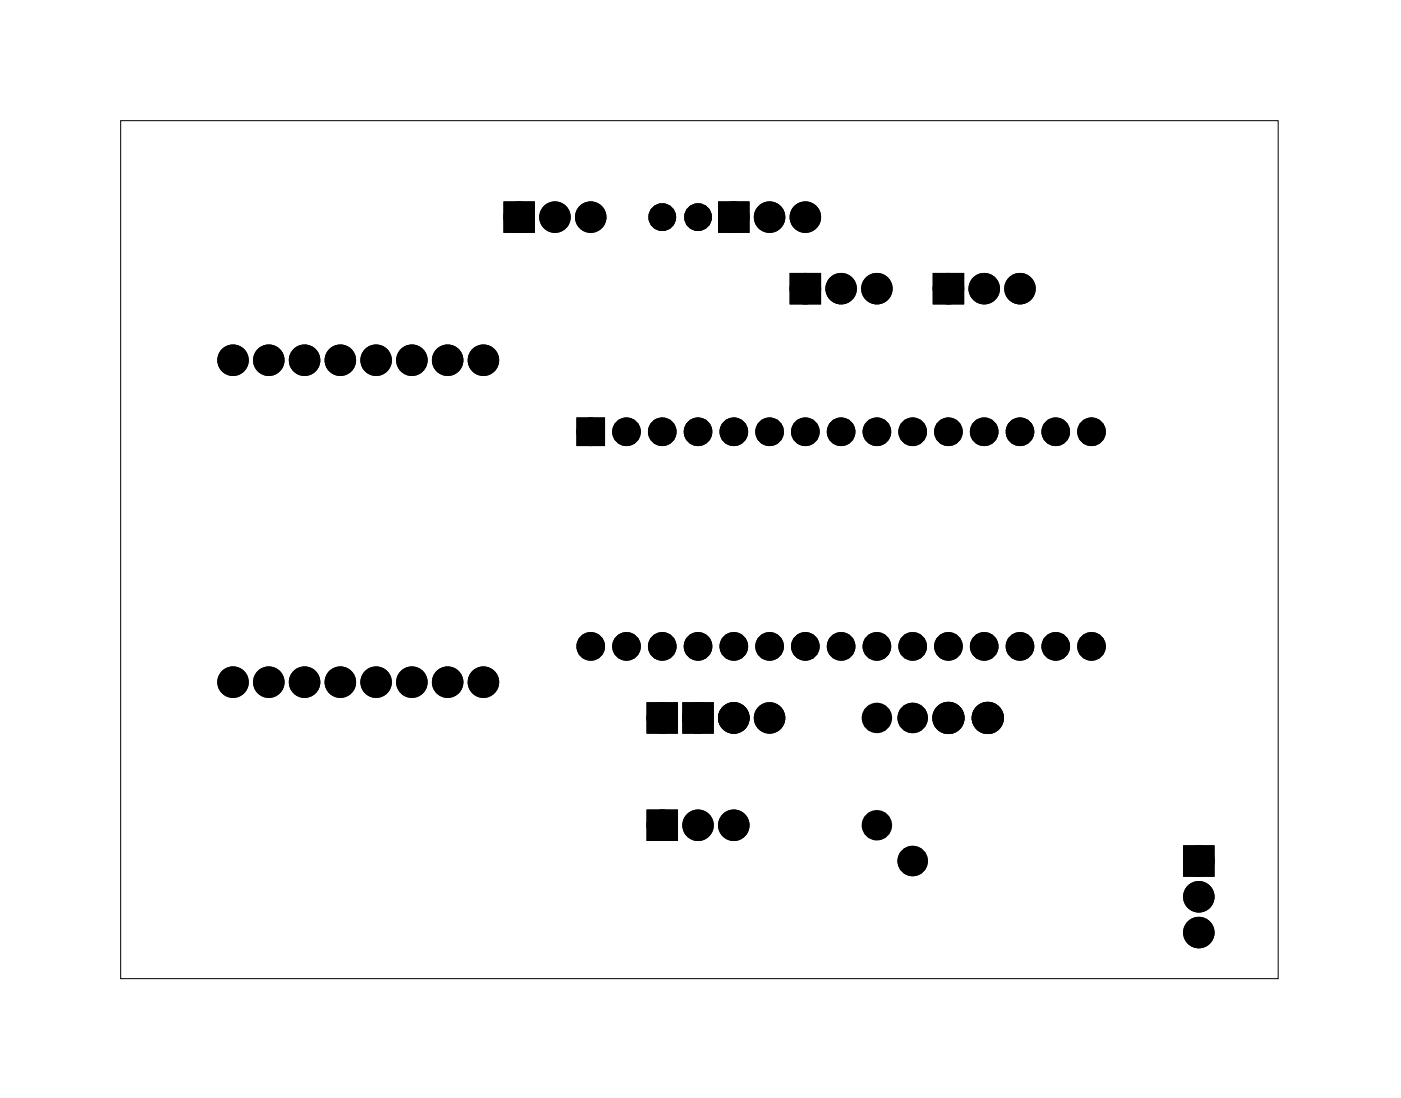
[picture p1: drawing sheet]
<svg xmlns="http://www.w3.org/2000/svg" width="99mm" height="78mm" viewBox="0 0 99 78" stroke-linecap="round" stroke-linejoin="round" font-family="sans-serif">
<path d="M8.6 8.6h82.2v60.9h-82.2z" fill="none" stroke="#000" stroke-width=".07"/>
<g fill="#000">
<circle cx="36.9" cy="15.4" r=".74"/>
<circle cx="39.4" cy="15.4" r=".74"/>
<circle cx="41.9" cy="15.4" r=".74"/>
<circle cx="47" cy="15.4" r=".6"/>
<circle cx="49.6" cy="15.4" r=".6"/>
<circle cx="52.1" cy="15.4" r=".6"/>
<circle cx="52.1" cy="15.4" r=".74"/>
<circle cx="54.6" cy="15.4" r=".74"/>
<circle cx="57.2" cy="15.4" r=".74"/>
<circle cx="16.5" cy="25.6" r=".74"/>
<circle cx="19.1" cy="25.6" r=".74"/>
<circle cx="21.6" cy="25.6" r=".74"/>
<circle cx="24.2" cy="25.6" r=".74"/>
<circle cx="26.7" cy="25.6" r=".74"/>
<circle cx="29.2" cy="25.6" r=".74"/>
<circle cx="31.8" cy="25.6" r=".74"/>
<circle cx="34.3" cy="25.6" r=".74"/>
<circle cx="41.9" cy="30.7" r=".67"/>
<circle cx="44.5" cy="30.7" r=".67"/>
<circle cx="47" cy="30.7" r=".67"/>
<circle cx="49.6" cy="30.7" r=".67"/>
<circle cx="52.1" cy="30.7" r=".67"/>
<circle cx="54.6" cy="30.7" r=".67"/>
<circle cx="57.2" cy="30.7" r=".67"/>
<circle cx="57.2" cy="20.5" r=".74"/>
<circle cx="59.7" cy="30.7" r=".67"/>
<circle cx="59.7" cy="20.5" r=".74"/>
<circle cx="62.3" cy="30.7" r=".67"/>
<circle cx="62.3" cy="20.5" r=".74"/>
<circle cx="64.8" cy="30.7" r=".67"/>
<circle cx="67.3" cy="30.7" r=".67"/>
<circle cx="67.3" cy="20.5" r=".74"/>
<circle cx="69.9" cy="30.7" r=".67"/>
<circle cx="69.9" cy="20.5" r=".74"/>
<circle cx="72.4" cy="30.7" r=".67"/>
<circle cx="72.4" cy="20.5" r=".74"/>
<circle cx="75" cy="30.7" r=".67"/>
<circle cx="77.5" cy="30.7" r=".67"/>
<circle cx="16.5" cy="48.4" r=".74"/>
<circle cx="19.1" cy="48.4" r=".74"/>
<circle cx="21.6" cy="48.4" r=".74"/>
<circle cx="24.2" cy="48.4" r=".74"/>
<circle cx="26.7" cy="48.4" r=".74"/>
<circle cx="29.2" cy="48.4" r=".74"/>
<circle cx="31.8" cy="48.4" r=".74"/>
<circle cx="34.3" cy="48.4" r=".74"/>
<circle cx="41.9" cy="45.9" r=".67"/>
<circle cx="44.5" cy="45.9" r=".67"/>
<circle cx="47" cy="45.9" r=".67"/>
<circle cx="47" cy="58.6" r=".74"/>
<circle cx="47" cy="51" r=".74"/>
<circle cx="49.6" cy="45.9" r=".67"/>
<circle cx="49.6" cy="58.6" r=".74"/>
<circle cx="49.6" cy="51" r=".74"/>
<circle cx="52.1" cy="45.9" r=".67"/>
<circle cx="52.1" cy="58.6" r=".74"/>
<circle cx="52.1" cy="51" r=".74"/>
<circle cx="54.6" cy="45.9" r=".67"/>
<circle cx="54.6" cy="51" r=".74"/>
<circle cx="57.2" cy="45.9" r=".67"/>
<circle cx="59.7" cy="45.9" r=".67"/>
<circle cx="62.3" cy="51" r=".7"/>
<circle cx="62.3" cy="58.6" r=".7"/>
<circle cx="62.3" cy="45.9" r=".67"/>
<circle cx="64.8" cy="51" r=".7"/>
<circle cx="64.8" cy="45.9" r=".67"/>
<circle cx="67.3" cy="51" r=".76"/>
<circle cx="67.3" cy="45.9" r=".67"/>
<circle cx="69.9" cy="45.9" r=".67"/>
<circle cx="70.1" cy="51" r=".76"/>
<circle cx="72.4" cy="45.9" r=".67"/>
<circle cx="75" cy="45.9" r=".67"/>
<circle cx="77.5" cy="45.9" r=".67"/>
<circle cx="64.8" cy="61.1" r=".7"/>
<circle cx="85.1" cy="63.7" r=".74"/>
<circle cx="85.1" cy="61.1" r=".74"/>
<circle cx="85.1" cy="66.2" r=".74"/>
</g>
<g fill="none" stroke="#000" stroke-width=".76" stroke-linecap="butt">
<path d="M36.1 14.7h1.5v1.5h-1.5zM51.4 14.7h1.4v1.5h-1.4zM56.5 19.8h1.4v1.4h-1.4zM66.6 19.8h1.5v1.4h-1.5zM46.3 50.2h1.5v1.5h-1.5zM46.3 57.9h1.5v1.4h-1.5zM48.8 50.2h1.5v1.5h-1.5zM84.4 60.4h1.5v1.5h-1.5z"/>
<circle cx="36.9" cy="15.4" r=".74"/>
<circle cx="39.4" cy="15.4" r=".74"/>
<circle cx="41.9" cy="15.4" r=".74"/>
<circle cx="47" cy="15.4" r=".6"/>
<circle cx="49.6" cy="15.4" r=".6"/>
<circle cx="52.1" cy="15.4" r=".6"/>
<circle cx="52.1" cy="15.4" r=".74"/>
<circle cx="54.6" cy="15.4" r=".74"/>
<circle cx="57.2" cy="15.4" r=".74"/>
<circle cx="16.5" cy="25.6" r=".74"/>
<circle cx="19.1" cy="25.6" r=".74"/>
<circle cx="21.6" cy="25.6" r=".74"/>
<circle cx="24.2" cy="25.6" r=".74"/>
<circle cx="26.7" cy="25.6" r=".74"/>
<circle cx="29.2" cy="25.6" r=".74"/>
<circle cx="31.8" cy="25.6" r=".74"/>
<circle cx="34.3" cy="25.6" r=".74"/>
<circle cx="57.2" cy="20.5" r=".74"/>
<circle cx="59.7" cy="20.5" r=".74"/>
<circle cx="62.3" cy="20.5" r=".74"/>
<circle cx="67.3" cy="20.5" r=".74"/>
<circle cx="69.9" cy="20.5" r=".74"/>
<circle cx="72.4" cy="20.5" r=".74"/>
<circle cx="16.5" cy="48.4" r=".74"/>
<circle cx="19.1" cy="48.4" r=".74"/>
<circle cx="21.6" cy="48.4" r=".74"/>
<circle cx="24.2" cy="48.4" r=".74"/>
<circle cx="26.7" cy="48.4" r=".74"/>
<circle cx="29.2" cy="48.4" r=".74"/>
<circle cx="31.8" cy="48.4" r=".74"/>
<circle cx="34.3" cy="48.4" r=".74"/>
<circle cx="47" cy="51" r=".74"/>
<circle cx="47" cy="58.6" r=".74"/>
<circle cx="49.6" cy="51" r=".74"/>
<circle cx="49.6" cy="58.6" r=".74"/>
<circle cx="52.1" cy="51" r=".74"/>
<circle cx="52.1" cy="58.6" r=".74"/>
<circle cx="54.6" cy="51" r=".74"/>
<circle cx="62.3" cy="58.6" r=".7"/>
<circle cx="62.3" cy="51" r=".7"/>
<circle cx="64.8" cy="51" r=".7"/>
<circle cx="67.3" cy="51" r=".76"/>
<circle cx="70.1" cy="51" r=".76"/>
<circle cx="64.8" cy="61.1" r=".7"/>
<circle cx="85.1" cy="66.2" r=".74"/>
<circle cx="85.1" cy="61.1" r=".74"/>
<circle cx="85.1" cy="63.7" r=".74"/>
</g>
<g fill="none" stroke="#000" stroke-width=".69" stroke-linecap="butt">
<path d="M41.3 30h1.3v1.3h-1.3z"/>
<circle cx="41.9" cy="30.7" r=".67"/>
<circle cx="44.5" cy="30.7" r=".67"/>
<circle cx="47" cy="30.7" r=".67"/>
<circle cx="49.6" cy="30.7" r=".67"/>
<circle cx="52.1" cy="30.7" r=".67"/>
<circle cx="54.6" cy="30.7" r=".67"/>
<circle cx="57.2" cy="30.7" r=".67"/>
<circle cx="59.7" cy="30.7" r=".67"/>
<circle cx="62.3" cy="30.7" r=".67"/>
<circle cx="64.8" cy="30.7" r=".67"/>
<circle cx="67.3" cy="30.7" r=".67"/>
<circle cx="69.9" cy="30.7" r=".67"/>
<circle cx="72.4" cy="30.7" r=".67"/>
<circle cx="75" cy="30.7" r=".67"/>
<circle cx="77.5" cy="30.7" r=".67"/>
<circle cx="41.9" cy="45.9" r=".67"/>
<circle cx="44.5" cy="45.9" r=".67"/>
<circle cx="47" cy="45.9" r=".67"/>
<circle cx="49.6" cy="45.9" r=".67"/>
<circle cx="52.1" cy="45.9" r=".67"/>
<circle cx="54.6" cy="45.9" r=".67"/>
<circle cx="57.2" cy="45.9" r=".67"/>
<circle cx="59.7" cy="45.9" r=".67"/>
<circle cx="62.3" cy="45.9" r=".67"/>
<circle cx="64.8" cy="45.9" r=".67"/>
<circle cx="67.3" cy="45.9" r=".67"/>
<circle cx="69.9" cy="45.9" r=".67"/>
<circle cx="72.4" cy="45.9" r=".67"/>
<circle cx="75" cy="45.9" r=".67"/>
<circle cx="77.5" cy="45.9" r=".67"/>
</g>
<path d="M36.1 14.7h1.5v1.5h-1.5zM51.4 14.7h1.4v1.5h-1.4zM56.5 19.8h1.4v1.4h-1.4zM66.6 19.8h1.5v1.4h-1.5zM41.3 30h1.3v1.3h-1.3zM46.3 50.2h1.5v1.5h-1.5zM46.3 57.9h1.5v1.4h-1.5zM48.8 50.2h1.5v1.5h-1.5zM84.4 60.4h1.5v1.5h-1.5z" fill="#000"/>
</svg>
